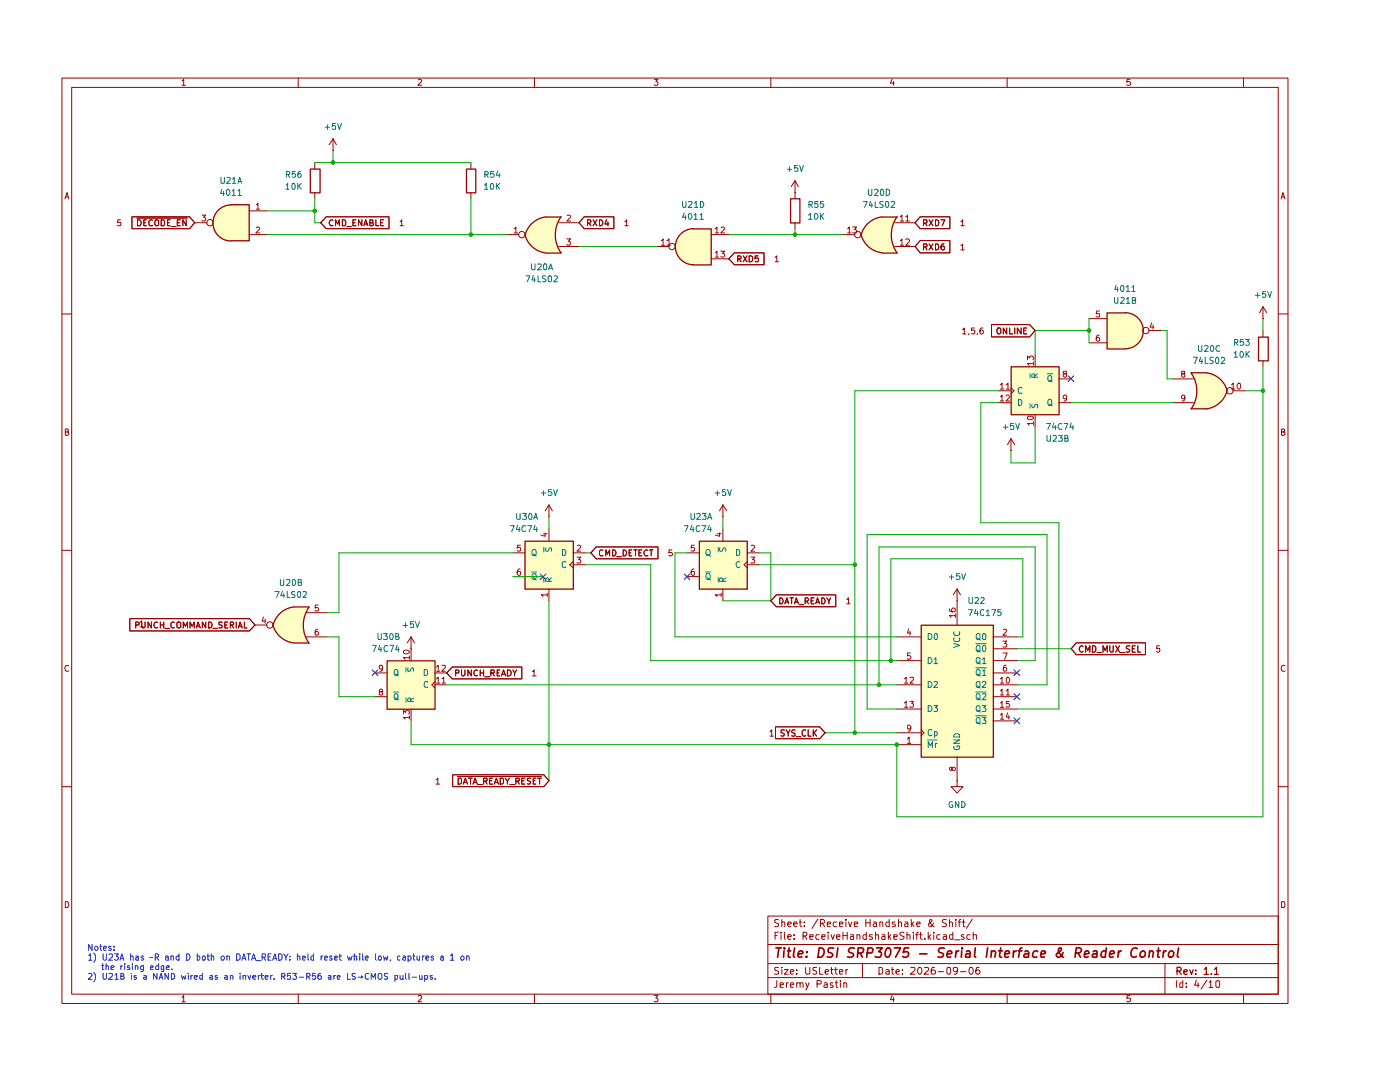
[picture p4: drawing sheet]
<svg xmlns="http://www.w3.org/2000/svg" width="279mm" height="216mm" viewBox="0 0 279 216" stroke-linecap="round" stroke-linejoin="round" font-family="sans-serif">
<g fill="none" stroke="#900" stroke-width=".2">
<path d="M12.4 15.6h244.6v184.6h-244.6zM14.3 17.4h240.8v181h-240.8zM36.3 16.2l.4-.4v1.2M36.3 17h.7M59.5 15.6v1.8M83.5 15.9l.4-.1 .3 .4-.8 .8h.8M106.7 15.6v1.8M130.6 15.8h.7l-.4 .5 .4 .2v.3l-.2 .2-.5-.1M153.8 15.6v1.8M178.1 15.7l-.4 .9h.8M178.3 16.3v.7M201 15.6v1.8"/>
<path d="M225.5 15.8h-.5l-.1 .6 .1-.1h.4l.2 .2v.3l-.1 .2-.6-.1M248.2 15.6v1.8M13 39.7l.4-1.3 .3 1.3M13 39.3h.6M255.7 39.7l.3-1.3 .5 1.3M255.8 39.3h.6M12.4 62.7h1.9M255.1 62.7h1.9M13 86.2l.6-.1v-.4l-.6-.1v1.3l.6-.1 .1-.4-.2-.2M255.8 86.2l.6-.1v-.4l-.6-.1v1.3h.4l.2-.1 .1-.4-.4-.2M12.4 109.8h1.9M255.1 109.8h1.9"/>
<path d="M13.7 132.8h-.2a.67 .67 0 0 0-.5 .5 .67 .67 0 0 0 .2 .6h.5M256.5 132.8h-.3a.67 .67 0 0 0-.5 .5 .67 .67 0 0 0 .2 .6h.6M12.4 157h1.9M255.1 157h1.9M13 179.9h.5l.1 .2 .1 .5-.2 .5h-.5zM255.8 179.9h.4l.2 .2 .1 .5-.3 .5h-.4zM36.3 199l.4-.4v1.3M36.3 199.9h.7M59.5 198.4v1.8M83.5 198.8l.4-.2 .2 .1 .1 .3-.8 .9h.8M106.7 198.4v1.8M130.6 198.6h.7l-.4 .5 .3 .1v.6h-.6"/>
<path d="M153.2 182.8h101.9v15.6h-101.9zM153.2 195.1h101.9M153.2 192.3h101.9M153.2 188.5h101.9M153.8 198.4v1.8M154.7 186.7h.4M155 195.7v1.1l-.1 .2h-.4M155.4 193h-.7l-.1 .3 .1 .3 .7 .3v.4h-.8M155.4 186h-.7v1.4M155.4 183.6h-.7a.57 .57 0 0 0 .1 .5 .57 .57 0 0 0 .6 .2l-.1 .5h-.7M155.7 196.6l.7-.2-.1-.2h-.6v.8h.6M155.9 186v.2"/>
<path d="M155.9 186.5v.9M156 193v.1M156 184.1l.5-.1 .1 .9M156 183.5v1.4M156 193.5v.9M156.5 193.5h.8l-.8 .9h.8M156.5 186v1.2l.2 .2M157 196.1v.9M157.2 186.9h.7l-.1-.4h-.5l-.1 .2 .1 .7h.5M157.2 184.4l.7-.1-.1-.3h-.5l-.1 .1 .1 .7h.5M157.3 196.1l-.3 .2M157.7 196.6l.7-.2-.2-.3-.4 .1-.1 .6 .1 .2h.5"/>
<path d="M157.7 194l.7-.2-.2-.3-.5 .1v.6l.3 .2 .3-.1M158.4 184.4l.7-.1-.1-.3h-.5l-.1 .1 .1 .7h.5M158.5 187.3v.1M158.5 186.5v.2M159 196.3l.1-.1a.36 .36 0 0 1 .6 .1v.7M159 194.3v.1M159 193.5v.1M159 196.1v.9M159.5 184h.5M159.7 196.3v-.1a.36 .36 0 0 1 .6 .1v.7M159.7 183.5v1.2l.3 .2M160.3 186.8l.6-.1v-.6l-.6-.1v1.4"/>
<path d="M160.5 184.7v.2M160.5 184v.1M160.6 186.8l.4 .6M160.8 193v1.1l.2 .3 .5-.1 .1-.2v-1.1M160.8 196.1l.3 .9M161.5 196.1a2.02 2.02 0 0 1-.7 1.4M161.6 186.9h.7l-.1-.4h-.6v.9h.6M163 193h-.7v.6l.6 .2 .1 .3-.3 .3-.5-.1M163.1 196.3h.6l.2-.2-.1-.4h-.7v1.3M163.2 183.4l-1.2 1.8M163.5 186.5h-.6l-.1 .3 .1 .6h.6M163.6 193v1.4h.7"/>
<path d="M163.7 184.2l.7-.1 .2-.4-.3-.2h-.6v1.4M164 186.9h.7l-.1-.4h-.5l-.1 .2 .1 .7h.5M164.1 184.2l.5 .7M164.5 196.2l.4-.1 .2 .2v.7h-.6l-.1-.3 .7-.3M164.7 194l.7-.2-.2-.3-.5 .1v.6l.2 .2 .4-.1M165.1 184.4l.7-.1-.1-.3h-.5l-.1 .1 .1 .7h.5M165.3 186v.2M165.3 186.5v.9M165.8 193.5h.5M165.9 186.5l.3 .9 .3-.9M165.9 193v1.2l.4 .2M166.2 196.2l-.3-.1-.2 .2 .2 .3 .4 .2-.1 .2h-.5"/>
<path d="M166.5 193.5h.6M166.7 196.1h.5M166.8 193v1.2l.3 .2M166.9 195.7v1.1l.1 .2h.2M167 186.9h.6v-.4h-.6v.2v.7h.6M167 184h-.5l-.2 .2v.5l.2 .2 .5-.1M167.6 194l.6-.2-.1-.3h-.5v.8h.5M167.6 184.4l.6-.1-.1-.3h-.5v.8h.5M167.7 195.7h.1M167.7 196.1v.9M168.2 186.7h.9M168.2 186v1.4"/>
<path d="M168.4 196.3l.2-.2 .3 .1 .1 .8M168.4 196.1v.9M168.8 183.5v.1M168.8 184v.9M168.8 193.5v.9M169.1 186v1.4M169.2 193.5l-.4 .2M169.3 184l.4 .9 .3-.9M169.8 186.5h.5v.9M170.3 186.9h-.5l-.1 .2 .1 .3h.5M170.5 184.4l.7-.1-.1-.3h-.6v.8h.6M171 186.6l.5-.1 .1 .9"/>
<path d="M171 186.5v.9M172.1 192.3v2.8M172.8 183.5v1.4M172.8 184.1h.8M172.9 186.5h-.5l-.2 .3v.4l.3 .2h.4M172.9 186v1.4M173.6 183.5v1.4M174.1 186.5h-.5l-.1 .2 .1 .2 .5 .1v.4h-.6M174.3 184h.5l.1 .9M174.7 186.6l.6-.1v.9M174.7 186v1.4M174.9 184.3h-.4l-.3 .3 .3 .3 .4-.1"/>
<path d="M175.4 193h.5l.2 .2v1l-.3 .2h-.4zM175.6 184.1l.5-.1 .1 .9M175.6 184v.9M176 186.5h.5l.1 .9M176.6 186.9h-.5l-.2 .2 .2 .3h.5M176.8 193.5h.4l.3 .1v.8M177.3 186v1.4M177.5 193.8l-.7 .2v.3l.2 .1 .5-.1M177.5 184h-.5l-.2 .2v.5a.45 .45 0 0 0 .7 .1M177.5 186.9l.3 .5M177.5 183.5v1.4M177.8 186.5l-.5 .5"/>
<path d="M177.9 193.5h.5M178.1 198.6l-.4 .9h.8M178.1 193v1.2l.3 .2M178.3 199v.9M178.4 186.9h.7l-.1-.4h-.6v.9h.6M178.6 184h-.5v.1v.2l.5 .2v.3h-.5M178.8 194l.7-.2-.2-.3-.5 .1v.6l.3 .2 .3-.1M179.3 184.1l.5-.1 .1 .9M179.3 183.5v1.4M180.1 194.3v.1M180.1 193.5v.1M180.4 186.1l-.6-.1-.2 .3a.74 .74 0 0 0 .7 .6l.1 .3a.6 .6 0 0 1-.8 .2"/>
<path d="M180.6 184h.5l.1 .9M181 186.6l.5-.1 .1 .9M181 186v1.4M181.2 184.3h-.4l-.3 .3 .3 .3 .4-.1M181.8 193.1l.7-.1 .1 .4-.1 .2-.8 .8h.9M181.9 183.5v1.4M182 184.3l.4 .6M182.3 186v.2M182.3 186.5v.9M182.4 184l-.5 .5M182.7 186.5h.6M183 184.4l.6-.1v-.3h-.6v.1v.7h.6"/>
<path d="M183.3 186l-.3 .2v1.2M183.4 193a.69 .69 0 0 1 .6 .5 .69 .69 0 0 1-.3 .8l-.1 .1a.74 .74 0 0 1-.5-.6 .74 .74 0 0 1 .3-.8zM183.6 186.5h.5M183.7 186v1.2l.4 .2M184.5 193.1l.7-.1 .1 .4-.1 .2-.8 .8h.9M184.6 187.3v.1M185.2 186v1.4M185.3 186.9l.5 .5M185.8 186.5l-.6 .5M186.3 184.1a.58 .58 0 0 1-.3 .7 .58 .58 0 0 1-.7-.1v-.4l.7-.6-.3-.2a.51 .51 0 0 0 0 .7l.7 .7M186.3 186v.2M186.3 186.5v.9"/>
<path d="M186.5 193h-.4a1.05 1.05 0 0 0-.1 1.3h.6l.1-.5-.4-.3h-.2l-.3 .3M187.3 193.9h1M187.6 186.5h-.5l-.2 .3v.4a.45 .45 0 0 0 .7 .2M188.3 186.5h.5l.1 .9M188.9 186.9h-.5l-.2 .2 .2 .3h.5M188.9 183.6l-.6-.1-.3 .2a.74 .74 0 0 0 .8 .6l.1 .4-.3 .2-.6-.1M189.1 193.1h.6v1.2l-.4 .1-.3-.3zM189.5 184.1l.5-.1 .1 .9M189.5 183.5v1.4M190.2 186.5h-.5l-.2 .3v.4l.2 .2h.5M190.2 186v1.4M190.5 187.5h1.1"/>
<path d="M190.8 183.5v.1M190.8 184v.9M191.1 193.6l-.3 .3h-.2l-.4-.3 .2-.6 .6 .1a.97 .97 0 0 1-.3 1.3h-.3M191.3 184h.5M191.7 193.9h1.1M191.8 183.5l-.4 .1v1.3M192 184h.6M192.3 183.5v1.3l.3 .1M192.4 186.5h-.5v.2l.1 .2 .4 .1v.4h-.5M193.5 193a.69 .69 0 0 1 .8 .5 .69 .69 0 0 1-.3 .8l-.3 .1a.97 .97 0 0 1-.2-1.4zM193.6 186.5h-.5l-.1 .3v.4l.2 .2h.4M194.1 183.4l-1.2 1.8"/>
<path d="M194.2 186.6l.6-.1 .1 .9M194.2 186v1.4M195.4 193h-.4a1.05 1.05 0 0 0-.1 1.3h.6l.1-.5-.4-.3h-.2l-.3 .3M201 198.4v1.8M225.5 198.6h-.5l-.1 .6h.6v.6h-.6M232.5 192.3v6.1M234.8 195.7v1.3M236 195.7v1.3h-.5v-.7l.2-.2 .3 .1M236.7 196.9v.1M236.7 196.2v.1M238.8 195.6l-.4 1h.9M239.1 196.1v.9"/>
<path d="M240.9 195.6l-1.2 1.8M241.3 196l.3-.3v1.3M241.3 197h.8M242.7 195.7h.6l.1 .8-.2 .5h-.4l-.1-.2zM248.2 198.4v1.8"/>
</g>
<path d="M234.9 193.8l.8-.1a.45 .45 0 0 0-.2-.7h-.6v1.4M235.2 193.8l.6 .6M236.3 194l.6-.2v-.2l-.1-.1-.5 .2v.6l.2 .1 .4-.1M237.4 193.5l.4 .9 .3-.9M238.6 194.3v.1M238.6 193.6v.1M240.3 193.4l.4-.4v1.4M240.3 194.4h.9M241.8 194.3v.1M242.4 193.4l.4-.4v1.4M242.4 194.4h.7" fill="none" stroke="#900" stroke-width=".25"/>
<g fill="none" stroke="#900" stroke-width=".34">
<path d="M154.9 189.1h1.1M155.4 189.1l-.2 1.9M156.5 189.7l-.1 1.3M156.5 189.1v.2M157.1 189.7h.7M157.5 189.1l-.2 1.8 .4 .1M158.6 189.1l-.3 1.7 .3 .2M159.3 190.4l.9-.2 .1-.1-.3-.4-.6 .2-.1 .9 .2 .2 .5-.1M160.9 190.8v.2M161 189.9v.2M163.5 189.1h.4a.99 .99 0 0 1 .5 1.3 .99 .99 0 0 1-1.2 .6zM166.4 189.2a.79 .79 0 0 0-1.1 .3v.4l.7 .3 .2 .5a.79 .79 0 0 1-1.1 .2"/>
<path d="M167.2 189.1l-.2 1.9M170.5 189.2l-.7-.1-.5 .6 .2 .3 .7 .2 .1 .5-.4 .3-.7-.1M171.2 190.2l.9-.1 .3-.6-.1-.2-.3-.2h-.7l-.2 1.9M171.6 190.2l.5 .8M173.1 190.2l.9-.1 .2-.6v-.2l-.3-.2h-.7l-.2 1.9M174.9 189.1h1.2l-.8 .8 .5 .1 .1 .2-.1 .6-.3 .2h-.6l-.2-.2M177 189.2l.5-.1a1.14 1.14 0 0 1-.5 1.9 1.11 1.11 0 0 1 0-1.8zM178.5 189.1h1.2l-1 1.9M181.4 189.1h-.9l-.2 1 .3-.2 .6 .1 .2 .2-.1 .5a.72 .72 0 0 1-1 .2l-.1-.1M183.6 190.3h1.4M188.5 189.2l-.8-.1-.4 .6 .1 .3 .7 .2 .2 .5a.79 .79 0 0 1-1.1 .2M189.1 190.4l.8-.2 .1-.1-.3-.4-.6 .2-.1 .9 .2 .2 .5-.1"/>
<path d="M190.8 189.7l-.1 1.3M191.3 189.7l-.5 .5M191.9 189.7v1.3M192 189.1v.2M192.9 189.9l.1-.2h.4l.1 .2v1.1M193.6 190.2l-.6 .1-.3 .3v.3l.2 .1 .6-.1M194.6 189.1l-.1 1.7 .2 .2M197.1 189.1l-.3 1.9M197.9 190l.3-.3 .4 .2-.1 1.1M197.9 189.7l-.1 1.3M199.3 189.7h.8M199.7 189.1l-.2 1.7 .1 .1 .3 .1"/>
<path d="M200.5 190.4l.9-.2 .1-.1-.3-.4h-.4l-.1 .2-.2 .9 .2 .2 .5-.1M202.3 189.7l-.1 1.3M202.9 189.7l-.5 .2-.1 .3M203.2 189.7h.8M204 189.1l-.4 .1-.1 .2-.2 1.6M204.6 189.9l.1-.2h.4l.1 .2v1.1M205.3 190.2l-.7 .1-.3 .5 .3 .2 .6-.1M207.1 189.9l-.2-.2h-.4a.99 .99 0 0 0-.3 1.2h.7M207.7 190.4l.9-.2v-.3l-.2-.2h-.4l-.1 .2-.2 .9 .2 .2 .5-.1M212.2 190.1l-.2 .4-.6 .5-.4-.1-.2-.2a1.54 1.54 0 0 1 .9-1l.1-.5-.2-.1-.4 .3a1.89 1.89 0 0 0 1 1.6h.1M214.6 190.2l1-.1 .2-.4-.1-.4-.2-.2h-.7l-.3 1.9M215.1 190.2l.5 .8"/>
<path d="M216.4 190.4l.9-.2-.2-.5h-.4a1.19 1.19 0 0 0-.3 1.2h.8M218.2 189.9l.2-.2h.4l.1 .2v1.1M218.9 190.2l-.8 .2-.1 .2v.3l.2 .1 .7-.1M220.7 189.9l-.1-.2a.67 .67 0 0 0-.8 .5l-.1 .5 .2 .2h.7M220.8 189.1l-.2 1.9M221.5 190.4l.8-.2 .1-.1-.2-.4-.6 .2-.2 .9 .3 .2 .5-.1M223.3 189.7l-.2 1.3M223.8 189.7l-.6 .5M227 189.3l-.1-.1a.81 .81 0 0 0-1.2 .8v.6a.68 .68 0 0 0 1.1 .2M227.7 190l.3-.3h.3l.2 .3 .1 .2-.2 .6-.3 .2-.5-.2-.1-.1zM229.4 190l.3-.3 .4 .2-.1 1.1M229.4 189.7l-.1 1.3"/>
<path d="M230.9 189.7h.7M231.2 189.1l-.1 1.8 .3 .1M232.2 189.7l-.1 1.3M232.7 189.7l-.5 .5M233.4 189.9l.5-.2 .4 .5-.1 .5-.4 .3-.5-.1-.1-.2zM235.2 189.1l-.3 1.7 .3 .2"/>
</g>
<g fill="#fffec5">
<path d="M77.2 131.8h9.6v9.7h-9.6z"/>
<path d="M54.4 124.6l4.8-1.2-.6 4.9a4.9 4.9 0 0 1-4.2-3.7z"/>
<path d="M56 122.2a4.9 4.9 0 0 1 2.7-1.1l.5 4.8-4.7-1.2a4.9 4.9 0 0 1 1.5-2.5z"/>
<path d="M58.7 121.1h2.9a6.5 6.5 0 0 0 0 7.2h-2.9z"/>
<path d="M104.7 46.8l4.8-1.3-.6 4.9a4.9 4.9 0 0 1-4.2-3.6z"/>
<path d="M106.3 44.4a4.9 4.9 0 0 1 2.6-1.2l.6 4.9-4.8-1.2a4.9 4.9 0 0 1 1.6-2.5z"/>
<path d="M109 43.3h2.9a6.5 6.5 0 0 0 0 7.2h-2.9z"/>
<path d="M43.5 41.9a3.6 3.6 0 0 1 2.5-1.1v7.2a3.6 3.6 0 0 1-3.3-2.2 3.6 3.6 0 0 1 .8-3.9z"/>
<path d="M46.1 40.8h3.6v7.2h-3.6z"/>
<path d="M135.8 46.6a3.6 3.6 0 0 1 2.5-1v7.2a3.6 3.6 0 0 1-3.3-2.2 3.6 3.6 0 0 1 .8-4z"/>
<path d="M138.3 45.6h3.6v7.2h-3.6z"/>
<path d="M240.1 76.7l4.7 1.3a4.9 4.9 0 0 1-4.1 3.6z"/>
<path d="M240.7 74.4a4.8 4.8 0 0 1 4.2 3.5l-4.7 1.3z"/>
<path d="M237.7 74.3h3v7.2h-3a6 6 0 0 0 0-7.2z"/>
<path d="M224.6 62.4a3.6 3.6 0 0 1 3.5 3.6 3.6 3.6 0 0 1-3.5 3.6z"/>
<path d="M220.9 62.4h3.6v7.2h-3.6z"/>
<path d="M183.8 124.7h14.4v26.3h-14.4z"/>
<path d="M201.8 73.1h9.5v9.6h-9.5z"/>
<path d="M171.8 46.8l4.7-1.3-.5 4.9a4.9 4.9 0 0 1-4.2-3.6z"/>
<path d="M173.3 44.4a4.9 4.9 0 0 1 2.7-1.2l.5 4.9-4.7-1.2a4.9 4.9 0 0 1 1.5-2.5z"/>
<path d="M176 43.3h3a6.5 6.5 0 0 0 0 7.2h-3z"/>
<path d="M139.5 107.9h9.6v9.6h-9.6z"/>
<path d="M104.7 107.9h9.7v9.6h-9.7z"/>
</g>
<g fill="none" stroke="#900" stroke-width=".2">
<path d="M62.8 32.4v1.3M62.8 38.4v1.2M66.5 30.1h.1M66.5 27.7l.6 1.2M66.5 27.7l-.8 1.2M66.5 27.7v2.4M94 32.4v1.3M94 38.4v1.2M158.7 38.4h.1M158.7 36.1l.6 1.2M158.7 36.1l-.8 1.2M158.7 36.1v3.5"/>
<path d="M26.3 43.3h11.5l1.1 1.1-1.1 1.2h-11.5zM27.3 43.5h10M27.4 43.9a.66 .66 0 0 1 .8 .3 .66 .66 0 0 1-.3 .8h-.5zM28.7 44.4h.3M29.2 43.9h-.5v1.1h.5M30.5 43.9h-.4l-.4 .3v.6l.2 .2h.6M31.2 43.9l.5 .1v.9l-.2 .1h-.4a.86 .86 0 0 1 .1-1.1zM32.2 43.9h.5l.1 .3v.6l-.1 .2h-.5zM33.4 44.4h.4M33.9 43.9h-.5v1.1h.5M34.2 45.2h.9M35.4 44.4h.4"/>
<path d="M36 43.9h-.6v1.1h.6M37.2 43.9v1.1l-.7-1.1v1.1M38.9 44.4h2.4M49.7 46.8h3.6M49.7 42.1h3.6M65.1 43.3h12.5v2.3h-12.5l-1.1-1.2zM66.5 43.9h-.3a.67 .67 0 0 0-.5 .5 .67 .67 0 0 0 .3 .6h.5M67 45v-1.1l.4 .8 .3-.8v1.1M68.3 43.9h.4l.3 .3v.6l-.2 .2h-.5zM69.3 45.2h.9M70.4 44.4h.5M71 43.9h-.6v1.1h.6"/>
<path d="M72.2 43.9v1.1l-.7-1.1v1.1M72.6 45l.4-1.1 .4 1.1M72.7 44.7h.6M73.8 44.4h.6v-.5h-.6v1.1h.6l.1-.3-.3-.3M75 43.9v1.1h.6M75.9 44.4h.5M76.5 43.9h-.6v1.1h.6M101.2 46.8h2.3M111.5 44.4h4.1M111.5 49.2h4.1M116.6 43.3h5.9v2.3h-5.9l-1-1.2zM117.3 44.5l.6-.1v-.5h-.6v1.1"/>
<path d="M117.5 44.5l.4 .5M118.4 43.9l.7 1.1M119.1 43.9l-.7 1.1M119.6 43.9a.66 .66 0 0 1 .7 .4 .66 .66 0 0 1-.2 .7h-.5zM121.1 43.8l-.4 .9h.8M121.3 44.3v.7M131.1 49.2h2.4M141.9 46.8h3.6M141.9 51.6h3.6M146.6 50.5h5.9v2.3h-5.9l-1.1-1.2zM147.2 51.6h.5l.2-.1-.1-.4h-.6v1.1M147.5 51.6l.4 .6"/>
<path d="M148.3 51.1l.8 1.1M149.1 51.1l-.8 1.1M149.5 51.1h.4l.3 .2v.7l-.3 .2h-.4zM151.3 51.1h-.6v.5l.4-.1 .3 .2-.1 .5h-.6M158.7 44.4v1.2M168.2 46.8h2.4M178.6 44.4h4M178.6 49.2h4M183.6 43.3h6v2.3h-6l-1-1.2zM183.6 48h6v2.5h-6l-1-1.3zM184.3 44.5h.5l.2-.1v-.5h-.7v1.1M184.3 49.3l.7-.1v-.4l-.7-.1v1.2"/>
<path d="M184.7 44.5l.3 .5M184.7 49.3l.3 .6M185.4 43.9l.8 1.1M185.4 48.7l.8 1.2M186.2 43.9l-.8 1.1M186.2 48.7l-.8 1.2M186.7 43.9a.66 .66 0 0 1 .6 .4 .66 .66 0 0 1-.2 .7h-.4zM186.7 48.7h.4a.66 .66 0 0 1 .2 .7 .66 .66 0 0 1-.6 .5zM187.8 43.9h.7l-.5 1.1M188.4 48.7l-.4 .1-.2 .8 .2 .3 .5-.1v-.6l-.5-.1-.2 .3M197.9 64.8h7.6l1.1 1.2-1.1 1.2h-7.6zM199.1 65.4h.5l.1 .2v.9l-.5 .1a.86 .86 0 0 1-.1-1.2z"/>
<path d="M199.4 78h2.4M200.9 65.4v1.2l-.7-1.2v1.2M201.5 65.4v1.2h.6M201.8 77.4l.6 .6-.6 .6M202.5 65.4v1.2M203.8 65.4v1.2l-.8-1.2v1.2M204.3 66h.4M204.9 65.4h-.6v1.2h.6M206.6 70.8v2.3M211.3 75.6h2.5M217.3 63.6h3.6M217.3 68.4h3.6"/>
<path d="M229.3 66h2.4M234.1 75.6h4.1M246 78h2.5M252 63.6h.1M252 61.2v2.4M252 66v1.2M252 72v1.1M252 61.2l.8 1.2M252 61.2l-.6 1.2M199.4 80.3h2.4M201.8 89.9h.1M201.8 87.5l.7 1.2"/>
<path d="M201.8 87.5l-.7 1.2M201.8 87.5v2.4M206.6 82.7v2.5M211.3 80.3h2.5M234.1 80.3h4.1M102.4 110.3h2.3M102.4 115.1h2.3M109.6 103.1h.1M109.6 100.8v2.3M109.6 105.5v2.4M109.6 117.5v2.4M109.6 100.8l-.8 1.1"/>
<path d="M109.6 100.8l.6 1.1M114.4 110.3h2.4M114.4 112.7h2.4M114.4 112.1l-.7 .6 .7 .6M119 109.1h12.3v2.4h-12.3l-1.1-1.2zM120.3 109.8a.45 .45 0 0 0-.7 .2v.7l.2 .2 .5-.1M120.9 110.9v-1.2l.3 .9 .5-.9v1.2M122.3 109.7a.66 .66 0 0 1 .6 .5 .66 .66 0 0 1-.2 .7h-.4zM123.1 111.1h.9M124.4 109.7a.66 .66 0 0 1 .6 .5 .66 .66 0 0 1-.2 .7h-.4zM125.6 110.3h.3M126.1 109.7h-.5v1.2h.5"/>
<path d="M126.5 109.7h.7M126.8 109.7v1.2M127.5 110.3h.4M128.1 109.7h-.6v1.2h.6M129.3 109.8a.61 .61 0 0 0-.8 .3 .61 .61 0 0 0 .3 .8l.5-.1M129.6 109.7h.7M130 109.7v1.2M137.1 110.3h2.4M137.1 115.1h2.4M144.3 103.1h.1M144.3 100.8l.7 1.1M144.3 100.8l-.7 1.1"/>
<path d="M144.3 100.8v2.3M144.3 105.5v2.4M144.3 117.5v2.4M149.1 110.3h2.4M149.1 112.7h2.4M149.1 112.1l-.6 .6 .6 .6M154.9 118.7h11.9v2.4h-11.9l-1.1-1.2zM155.6 119.3a.66 .66 0 0 1 .7 .4 .66 .66 0 0 1-.3 .8h-.4zM157.6 119.3h.7M158 119.3v1.2M160.7 120h.4l.3-.5-.3-.2h-.4v1.2M160.9 120l.5 .5"/>
<path d="M161.9 119.9h.4M162.5 119.3h-.6v1.2h.6M164 119.3a.66 .66 0 0 1 .7 .4 .66 .66 0 0 1-.3 .8h-.4zM165 119.3l.4 .7 .4-.7M165.4 120v.5M191 119.9h.1M191 117.5l.7 1.2M191 117.5l-.8 1.2M191 117.5v7.2M25.9 123.4h23.9l1.1 1.3-1.1 1.2h-23.9zM27.1 124.7h.6v-.5l-.6-.1v1.2M28.3 124.1v.9a.35 .35 0 0 0 .3 .3 .35 .35 0 0 0 .4-.3v-.9"/>
<path d="M30.2 124.1v1.2l-.7-1.2v1.2M31.5 124.2l-.3-.1a.6 .6 0 0 0-.5 .6 .6 .6 0 0 0 .5 .6l.3-.1M32 124.1v1.2M32 124.7h.7M32.7 124.1v1.2M32.9 125.4h1M34.8 124.2a.45 .45 0 0 0-.7 .2v.6a.45 .45 0 0 0 .7 .2M35.3 124.3l.3-.2 .5 .2v.8l-.3 .2-.5-.2zM36.6 125.3v-1.2l.4 .9 .4-.9v1.2M37.9 125.3v-1.2l.5 .9 .4-.9v1.2M39.2 125.3l.3-1.2 .5 1.2M39.3 125h.6"/>
<path d="M41.1 124.1v1.2l-.7-1.2v1.2M41.7 124.1a.6 .6 0 0 1 .6 .6 .6 .6 0 0 1-.6 .6zM42.5 125.4h.9M44.4 124.2h-.7v.3l.7 .5-.3 .3-.4-.1M44.9 124.7h.4M45.5 124.1h-.6v1.2h.6M46 124.7h.5l.1-.2v-.3l-.6-.1v1.2M46.2 124.7l.4 .6M47.2 124.1v1.2M47.6 125.3l.3-1.2 .4 1.2M47.7 125h.6M48.8 124.1v1.2h.5"/>
<path d="M50.9 124.7h2.4M61.1 122.3h4.2M61.1 127.1h4.2M74.8 134.3h2.4M74.8 139h2.4M82 129.5h.1M82 127.1v4.7M82 127.1l.7 1.2M82 127.1l-.7 1.2M86.8 134.3h2.4M86.8 136.6h2.4M86.8 136.1l-.6 .5 .6 .6"/>
<path d="M90.3 133.1h13.8v2.4h-13.8l-1.1-1.2zM90.9 134.3h.6v-.5l-.6-.1v1.2M92.1 133.7v.9a.35 .35 0 0 0 .4 .3 .35 .35 0 0 0 .3-.3v-.9M94.1 133.7v1.2l-.7-1.2v1.2M95.3 133.8l-.2-.1a.6 .6 0 0 0-.5 .6 .6 .6 0 0 0 .5 .6l.2-.1M95.8 134.3h.7M95.8 133.7v1.2M96.5 133.7v1.2M96.8 135h.9M98 134.3h.5l.1-.5-.6-.1v1.2M98.3 134.3l.3 .6M99.2 134.3h.4"/>
<path d="M99.7 133.7h-.5v1.2h.5M100.1 134.9l.4-1.2 .4 1.2M100.2 134.5h.6M101.3 133.7a.61 .61 0 0 1 .7 .6 .61 .61 0 0 1-.7 .6zM102.4 133.7l.3 .6 .4-.6M102.7 134.3v.6M156.6 120.5l.5-1.2 .3 1.2M156.7 120.1h.6M158.6 120.5l.3-1.2 .4 1.2M158.7 120.1h.6M159.5 120.6h.9M162.8 120.5l.3-1.2 .5 1.2"/>
<path d="M162.9 120.1h.6M179 136.6h4.8M179 127.1h4.8M179 131.8h4.8M198.2 134.3h4.7M198.2 136.6h4.7M198.2 139h4.7M198.2 127.1h4.7M198.2 129.5h4.7M198.2 131.8h4.7M214.8 128.3h13.8v2.3h-13.8l-1-1.1zM216.2 129l-.3-.1a.65 .65 0 0 0-.5 .6 .65 .65 0 0 0 .5 .6l.3-.1"/>
<path d="M216.7 130.1v-1.2l.4 .9 .4-.9v1.2M218 128.9h.4l.3 .3v.6l-.3 .3h-.4zM218.9 130.2h1M220.1 130.1v-1.2l.5 .9 .4-.9v1.2M221.5 128.9v1l.2 .2 .5-.1v-1.1M222.7 128.9l.7 1.2M223.4 128.9l-.7 1.2M223.6 130.2h.9M225.5 128.9h-.5l-.2 .1v.4l.7 .4-.3 .3-.4-.1M226 129.5h.4M226.6 128.9h-.6v1.2h.6M227.1 128.9v1.2h.5"/>
<path d="M82 141.5v2.3M90.3 154.6h18.2l1.1 1.2-1.1 1.2h-18.2zM91.3 154.9h16.7M91.4 155.3h.5l.2 .2v.6l-.3 .4h-.4zM92.5 156.5l.4-1.2 .4 1.2M92.6 156.1h.5M93.5 155.3h.7M93.9 155.3v1.2M94.4 156.5l.4-1.2 .4 1.2M94.6 156.1h.5M95.3 156.5h1M96.5 155.9l.7-.1v-.4l-.7-.1v1.2"/>
<path d="M96.9 155.9l.3 .6M97.7 155.8h.4M98.3 155.3h-.6v1.2h.6M98.6 156.5l.5-1.2 .4 1.2M98.7 156.1h.6M99.8 155.3h.5l.2 .2v.6l-.3 .4h-.4zM100.8 155.3l.5 .6 .4-.6M101.3 155.9v.6M101.8 156.5h.9M103 155.9l.6-.1v-.4l-.6-.1v1.2M103.3 155.9l.3 .6M104.1 155.8h.5"/>
<path d="M104.7 155.3h-.6v1.2h.6M105.9 155.3l-.7 .1v.3l.7 .4-.2 .4-.5-.1M106.4 155.8h.4M106.9 155.3h-.5v1.2h.5M107.3 155.3h.7M107.7 155.3v1.2M154.8 145h8.8l1.1 1.2-1.1 1.2h-8.8zM156.5 145.7l-.5-.1-.1 .2v.3l.6 .5-.2 .3-.4-.1M156.9 145.6l.4 .7 .3-.7M157.3 146.3v.6M158.7 145.7l-.5-.1-.2 .3 .2 .3 .5 .2v.3l-.2 .2-.5-.1M158.9 147h.9"/>
<path d="M160.8 145.8l-.4-.2-.3 .4 .1 .7 .2 .2 .4-.2M161.3 145.6v1.3h.6M162.3 145.6v1.3M162.5 146.2l.5 .7M163 145.6l-.7 .8M179 141.5h4.8M179 146.2h4.8M179 148.6h4.8M183.8 145.6l.6 .6-.6 .6M191 155.8v1.2h-1.2l1.2 1.2 1.2-1.2h-1.2M191 155.8h.1M191 151v4.8"/>
<path d="M198.2 141.5h4.7M198.2 143.8h4.7"/>
<circle cx="41.9" cy="44.4" r=".64"/>
<circle cx="104.1" cy="46.8" r=".64"/>
<circle cx="134.1" cy="49.2" r=".64"/>
<circle cx="171.2" cy="46.8" r=".64"/>
<circle cx="228.7" cy="66" r=".64"/>
<circle cx="245.4" cy="78" r=".64"/>
<circle cx="53.8" cy="124.7" r=".64"/>
</g>
<g fill="none" stroke="#900" stroke-width=".25">
<path d="M61.9 33.7h2v4.8h-2zM93.1 33.7h1.9v4.8h-1.9zM157.8 39.7h1.8v4.8h-1.8zM46.1 40.9a3.6 3.6 0 0 0-3.6 3.6 3.6 3.6 0 0 0 3.6 3.6M46.1 40.8h3.6v7.2h-3.6M104.8 46.9a4.9 4.9 0 0 0 4.1 3.6M109 43.3a4.9 4.9 0 0 0-4.2 3.6M109 43.3h3M112 43.2a6.2 6.2 0 0 0 0 7.3h-3M138.3 45.7h3.6v7.2h-3.6M138.4 45.6a3.6 3.6 0 0 0-3.6 3.6 3.6 3.6 0 0 0 3.6 3.6M171.9 46.9a4.9 4.9 0 0 0 4.1 3.5"/>
<path d="M176 43.3a4.9 4.9 0 0 0-4.2 3.6M176.1 43.3h2.9M179 43.2a6.2 6.2 0 0 0 0 7.3h-2.9M201.8 73.2h9.6v9.6h-9.6zM224.6 62.4h-3.7v7.2h3.7M224.6 62.4a3.6 3.6 0 0 1 3.6 3.6 3.6 3.6 0 0 1-3.6 3.6M237.7 74.4h3M237.7 74.4a6.2 6.2 0 0 1 0 7.2h3M240.8 74.4a4.8 4.8 0 0 1 4.1 3.6M244.9 78a4.9 4.9 0 0 1-4.2 3.6M251.2 67.3h1.9v4.7h-1.9zM104.8 108h9.6v9.6h-9.6z"/>
<path d="M139.6 108h9.5v9.6h-9.5zM54.5 124.7a4.9 4.9 0 0 0 4.2 3.6M58.7 121.1a4.9 4.9 0 0 0-4.2 3.6M58.7 121.1h3M58.7 128.3h3M61.7 121.1a6.2 6.2 0 0 0 0 7.3M77.3 131.9h9.5v9.6h-9.5zM183.9 124.8h14.3v26.3h-14.3z"/>
</g>
<g fill="none" stroke="#be0000" stroke-width=".2">
<path d="M40.3 42.9h.8l-.5 .4 .5 .3-.1 .4h-.7M51.1 40.9l.4-.3v1.1M51.1 45.5l.5-.2 .2 .3-.7 .9h.7M51.1 41.7h.7M102.6 45.6l.4-.3v1.2M102.6 46.5h.7M113.1 47.7h.8l-.4 .5 .3 .1 .1 .4-.3 .2h-.3l-.2-.1M113.2 43l.4-.1 .3 .4-.8 .8h.8M132 48l.3-.3v1.2M132 48.9h.7M133.1 48h.2l.2-.3v1.2M133.1 48.9h.8"/>
<path d="M142.7 45.6h.2l.2-.3v1.2M142.7 50.5l.4-.4v1.2M142.7 46.5h.7M142.7 51.3h.7M143.8 50.1h.8l-.4 .4 .3 .1v.6h-.7M143.9 45.5l.5-.2 .2 .3-.8 .9h.8M169.2 45.6l.3-.3v1.2M169.2 46.5h.6M170.2 45.3h.7l-.4 .5h.4v.2v.5l-.7-.1M179.7 43.3l.3-.4v1.2M179.7 48l.3-.3v1.2M179.7 48.9h.6"/>
<path d="M179.7 44.1h.6M180.8 43.3l.3-.4v1.2M180.8 47.8l.1-.1h.4l.2 .2-.1 .4-.6 .6h.7M180.8 44.1h.7M199.6 79.2h.2l.2-.4v1.2M199.6 76.8l.4-.3v1.1M199.6 77.6h.7M200.8 79l.4-.2 .3 .4-.8 .8h.8M200.8 76.8l.4-.3v1.1M200.8 77.6h.7M205.1 71.8v-.8l.4 .5 .1-.4h.6v.7M206.2 72.6h-1.1l.3 .3"/>
<path d="M206.2 72.2v.7M212.4 74.6l-.2-.4 .1-.1h.5v.3l-.6 .4v.2l.2 .3 .4-.2v-.4l-.1-.1M212.8 79.3v.2l-.4 .1-.1-.1-.1-.4 .2-.3 .4 .2v.8l-.1 .2h-.4M219.4 66.9l-.5 .1-.1 .8 .2 .3 .5-.1v-.5l-.2-.2h-.3l-.2 .3M219.5 62.1h-.6l-.1 .6 .6-.1 .1 .6h-.7M229.9 64.4l-.4 .9h.8M230.1 64.9v.8M236 74.6l-.2-.3 .1-.2h.5v.4l-.5 .1-.1 .2v.2l.2 .3 .4-.1 .1-.2-.1-.4h-.2M236.5 79.3a.35 .35 0 0 1-.4 .3 .35 .35 0 0 1-.3-.3l.1-.4h.5v.9l-.2 .2h-.3M245.8 76.8l.3-.3v1.1M245.8 77.6h.7M247.1 76.5h.2l.3 .2v.7l-.4 .2a.7 .7 0 0 1-.1-1.1z"/>
<path d="M199.6 80h.7M205.1 83.2l.1-.1h.8a.35 .35 0 0 1 .2 .4 .35 .35 0 0 1-.4 .2l-.7-.1zM206.2 84.5h-1.1l.3 .3M206.2 84.2v.6M103.8 113.5l-.4 .2-.2 .9 .3 .2 .4-.2-.1-.6h-.4l-.2 .3M103.9 108.8h-.6l-.1 .6 .2-.2h.3l.2 .2v.5h-.7M108.5 106.5h.7M108.8 106.3v.7l-.9-.2M109.2 118.7h-1.2l.4 .3M109.2 118.4v.6M115.1 111.2h.8l-.4 .5 .4 .1v.4l-.2 .1h-.6M115.2 108.9l.5-.1 .2 .3-.8 .9h.8"/>
<path d="M138.5 113.5l-.4 .2-.2 .9 .3 .2 .4-.2-.1-.6h-.4l-.2 .3M138.6 108.8h-.6l-.1 .6 .2-.2h.3l.2 .2v.5h-.7M143.2 106.5h.7M143.6 106.3v.7l-.9-.2M143.9 118.7h-1.2l.4 .2v.1M143.9 118.4v.6M149.9 111.2h.7l-.4 .5h.3l.1 .1-.1 .5h-.6M149.9 108.9l.5-.1 .2 .3-.7 .9h.7M52.6 123.1l-.3 .8h.8M52.9 123.5v.9M63.4 125.6l-.5 .2v.9h.6l.1-.5-.3-.2h-.2l-.2 .2M63.5 120.7h-.6v.6l.5-.1 .2 .2v.3l-.2 .2-.5-.1"/>
<path d="M75.9 138h-.1a.31 .31 0 0 1 .1-.4 .31 .31 0 0 1 .4 .1v.3h-.4l-.2 .3 .1 .4h.5l.1-.2v-.2l-.3-.3M76.4 133.3l-.3 .2-.3-.1v-.6h.5l.1 .1-.2 1h-.4M80.5 129.9a.75 .75 0 0 1 1.2 .2 .68 .68 0 0 1-1.2 0zM81.7 131.2h-1.2l.4 .4M81.7 130.9v.7M87.1 133.1l.4-.3v1.1M87.1 135.5l.4-.4v1.2M87.1 133.9h.7M87.1 136.3h.7M88.2 132.8h.6l.1 .3-.8 .8h.8M88.2 135.5l.4-.4v1.2M88.2 136.3h.7"/>
<path d="M180.5 135.5l.3-.4v1.2M180.5 136.3h.7M181.4 125.5l-.3 .8h.7M181.6 135.2h.7v.4l-.7 .7h.7M181.6 140h.7l-.4 .4 .4 .1v.5l-.2 .1h-.3l-.2-.1M181.6 126v.7M181.7 130.3h-.6v.6h.6l.1 .4-.3 .3-.4-.2M189.5 121.5v.2a.73 .73 0 0 0 1.2 .1l-.1-.4-.4-.1-.3 .3v.2l.3 .3M190.7 122.8h-1.2l.3 .4M190.7 122.5v.7M199.6 135.5l.4-.4v1.2M199.6 137.8h.2l.2-.3v1.2"/>
<path d="M199.6 136.3h.7M199.6 138.7h.7M200.1 127.9h.8l-.4 .5h.3v.7l-.7-.1M200.1 130.3h.9l-.5 1.3M200.2 125.6h.5l.2 .3-.8 .8h.8M200.8 132.8h-.4l-.2 .9a.35 .35 0 0 0 .4 .2 .35 .35 0 0 0 .3-.2v-.3a.35 .35 0 0 0-.3-.2 .35 .35 0 0 0-.4 .2M200.8 137.8l.4-.3v1.2M200.8 138.7h.7M200.9 135.2l.3-.1a.77 .77 0 0 1 .1 1.2h-.3l-.2-.2zM201.4 140h-.6v.5h.6l.1 .4-.3 .2-.4-.1M80.5 142.5v-.8l.4 .5 .1-.4h.6l.1 .5-.2 .2M81.7 143.2h-1.2l.4 .3"/>
<path d="M81.7 142.8v.7M180.5 140.3l.3-.3v1.1M180.5 141.1h.7M181.1 147.5l.3-.4v1.2M181.1 148.3h.7M181.8 145.2l-.3 .3-.4-.1v-.5l.4-.2a.81 .81 0 0 1 0 1.2h-.3M190 153.3a.35 .35 0 0 1 .5-.2 .35 .35 0 0 1 0 .6 .35 .35 0 0 1-.5-.2l-.1-.3-.2-.1a.35 .35 0 0 0-.2 .3 .35 .35 0 0 0 .2 .4l.3-.3M199.6 140.3l.4-.3v1.1M199.6 142.7l.4-.4v1.2M199.6 141.1h.7M199.6 143.5h.7M201.1 142.2l-.3 .9h.7"/>
<path d="M201.3 142.7v.8"/>
</g>
<g fill="none" stroke="#007270" stroke-width=".2">
<path d="M203.3 79.7a.64 .64 0 0 1 .7 .6 .64 .64 0 0 1-.7 .6zM204 77.5l-.3-.2a.67 .67 0 0 0-.5 .5 .67 .67 0 0 0 .3 .7l.5-.1M205.6 74.5v.9M206.5 75.3v-.6h-.5l-.1 .6h1.2M207.1 74.6l-.6 .4M209 74.6h1.1M209.2 79.8l.2-.1 .5 .1v1l-.5 .1a.9 .9 0 0 1-.2-1.1zM209.2 75.1l.2-.2 .5 .2v.8l-.5 .2a.82 .82 0 0 1-.2-1zM209.4 75.9l.6 .3M205.6 80.5v.9M206 80.7l-.1 .4 .3 .3 .3-.3 .2-.4h.3v.7M209.4 80.6l.6 .4"/>
<path d="M106.1 114.1h1M106.3 109.8l.2-.2 .3 .1a.87 .87 0 0 1 0 1.1h-.5l-.1-.3zM106.3 114.5h.5a.77 .77 0 0 1-.1 1.2l-.4-.1a.87 .87 0 0 1 0-1.1zM106.4 110.6l.6 .4M106.4 115.3l.6 .4M108.5 109.2v.9M108.5 115.2v1M109 109.3l-.1 .5 .1 .2h.4l.3-.7 .4 .2v.5M109.6 116l-.1-.6h-.5l-.1 .6h1.2M110.1 115.3l-.5 .4M112.3 109.6a.66 .66 0 0 1 .6 .5 .66 .66 0 0 1-.2 .7h-.4zM112.9 112.2l-.2-.2a.65 .65 0 0 0-.5 .6 .65 .65 0 0 0 .5 .7l.2-.2"/>
<path d="M140.8 114.1h1M141 109.8l.2-.2 .4 .1a.87 .87 0 0 1 0 1.1h-.5l-.2-.3zM141.1 114.5h.5a.77 .77 0 0 1-.2 1.2l-.3-.1a.87 .87 0 0 1 0-1.1zM141.1 110.6l.7 .4M141.1 115.3l.7 .4M143.3 109.2v.9M143.3 115.2v1M143.7 109.3l-.1 .5 .2 .2h.3l.4-.7 .4 .3-.1 .4M144.3 116l-.1-.6h-.5l-.1 .6h1.3M144.9 115.3l-.6 .4M147 109.6a.66 .66 0 0 1 .6 .5 .66 .66 0 0 1-.2 .7h-.4zM147.7 112.2l-.3-.2a.65 .65 0 0 0-.5 .6 .65 .65 0 0 0 .5 .7l.3-.2"/>
<path d="M78.6 138.1h1M78.7 133.8l.2-.2 .5 .2v.8l-.5 .2a.82 .82 0 0 1-.2-1zM78.8 138.4h.4l.2 .2v.8l-.5 .2a.86 .86 0 0 1-.1-1.2zM78.9 134.5l.6 .4M78.9 139.3l.6 .4M81 133.2v.9M81 139.2v.9M81.4 133.3v.6h.4l.4-.6 .3 .2v.4M82 140v-.6h-.6v.6h1.1M82.5 139.3l-.5 .4M84.7 133.6h.3l.3 .3v.6l-.3 .3h-.3zM85.3 136.1l-.3-.1-.3 .3v.6l.1 .3 .5-.1"/>
<path d="M185.2 126.4a.66 .66 0 0 1 .8 .4 .66 .66 0 0 1-.2 .8h-.6zM185.2 131.2h.6a.66 .66 0 0 1 .2 .8 .66 .66 0 0 1-.8 .4zM185.2 136a.66 .66 0 0 1 .8 .4 .66 .66 0 0 1-.2 .8h-.6zM186.4 131.6l.4-.4v1.2M186.4 136.1l.5-.1 .2 .3-.8 .9h.8M186.4 132.4h.7M186.5 126.5l.4-.1a.91 .91 0 0 1 0 1.2l-.4-.1zM190.3 128.4l1.2 .4-1.2 .4M190.4 127.3a.45 .45 0 0 0 .2 .7h.7l.2-.2-.1-.5M190.4 126.1l-.1 .2a.67 .67 0 0 0 .5 .5 .67 .67 0 0 0 .7-.2l-.1-.5M194.7 138.1h2.1M194.7 128.4h2.1"/>
<path d="M194.7 133.3h2.1M194.9 126.6l.2-.2 .5 .2v.8l-.2 .2h-.3a.74 .74 0 0 1-.2-1zM194.9 128.9l.2-.1 .5 .1v1l-.5 .1a.9 .9 0 0 1-.2-1.1zM194.9 133.8l.2-.2 .5 .2v.8l-.5 .2a.82 .82 0 0 1-.2-1zM194.9 136.1l.2-.1 .5 .1v.9l-.2 .2h-.3a.74 .74 0 0 1-.2-1.1zM195 131.2h.4l.2 .2v.8l-.5 .2a.86 .86 0 0 1-.1-1.2zM195 138.4h.4l.2 .2v.8l-.5 .2a.86 .86 0 0 1-.1-1.2zM195.1 127.3l.6 .5M195.1 129.7l.6 .4M195.1 132.1l.6 .4M195.1 134.5l.6 .4M195.1 136.9l.6 .4"/>
<path d="M195.1 139.3l.6 .4M196.1 131.6l.3-.4v1.2M196.1 133.9l.3-.3v1.2M196.1 136.1l.4-.1 .3 .3-.8 .9h.8M196.1 138.5l.6-.1 .1 .4-.8 .8h.8M196.1 132.4h.7M196.1 134.8h.7M196.2 126.5h.5l.1 .7-.2 .4h-.3l-.2-.2zM196.3 128.8a.68 .68 0 0 1 .5 .6 .68 .68 0 0 1-.5 .6l-.2-.2v-.8zM185.1 147.7h1.9M185.2 140.8a.61 .61 0 0 1 .8 .6 .61 .61 0 0 1-.8 .6zM185.2 149.2v-1.2l.5 .8 .4-.8v1.2"/>
<path d="M186 145.7l-.4-.2-.4 .4 .1 .7 .3 .2 .4-.2M186.3 140.8h.8l-.4 .4 .3 .1 .1 .2-.1 .4h-.7M186.5 146h.4l.1 .1v.5l-.1 .2-.4-.1M186.5 146v1.1M186.7 148.3v.9M187 148.3h-.1l-.2 .3M190.3 147.7h1.2l-1.2 .6h1.2M190.4 148.9l-.1 .1a.66 .66 0 0 0 .5 .6 .66 .66 0 0 0 .7-.3l-.1-.5h-.4v.3M190.4 146.6a.72 .72 0 0 1 1.1 0v.5h-1.2zM194.7 142.8h2.1M194.9 141l.2-.2 .5 .2v.8l-.5 .2a.82 .82 0 0 1-.2-1zM194.9 143.3l.2-.1 .5 .1v.9l-.2 .2h-.3a.74 .74 0 0 1-.2-1.1z"/>
<path d="M195.1 141.7l.6 .4M195.1 144.1l.6 .4M196 140.8h.8l-.5 .4 .4 .1 .1 .2-.1 .4h-.7M196 143.2h.8l-.5 .5h.4l.1 .1-.1 .6-.7-.1"/>
</g>
<g fill="none" stroke="#00a300" stroke-width=".2">
<path d="M62.8 32.4h31.2M62.8 39.6v4.8h1.2M66.5 30.1v2.3M94 39.6v7.2M53.3 46.8h47.9M53.3 42.1h9.5M115.6 49.2h15.5M145.5 46.8h22.7M158.7 45.6v1.2M199.4 78h-28.8v68.2M217.3 66h-10.7v4.8M217.3 63.6v4.8"/>
<path d="M231.7 66h1.2v9.6h1.2M248.5 78h3.5M252 73.1v89.9h-73v-14.4h-97v-4.8M252 63.6v2.4M199.4 80.3h-3.7v24h15.6v37.2h-8.4M206.6 85.2v7.2h-4.8v-2.5M213.8 80.3h20.3M102.4 110.3h-34.8v12h-2.3M102.4 115.1h6M109.6 103.1v2.4M109.6 119.9v35.9M116.8 110.3h1.1"/>
<path d="M116.8 112.7h13.1v19.1h49.1M137.1 110.3h-2.4v16.8h44.3M144.3 103.1v2.4M151.5 110.3h2.3v9.6h-9.5M151.5 112.7h19.1M65.3 127.1h2.3v11.9h7.2M89.2 136.6h89.8M202.9 127.1h1.2v-15.6h-26.3v20.3M202.9 136.6h6.1v-29.9h-35.9v34.8h5.9M202.9 129.5h10.9M202.9 131.8h3.7v-22.7h-31.2v27.5M164.7 146.2h14.3"/>
</g>
<g fill="none" stroke="#0b15ce" stroke-width=".2">
<path d="M17.7 190.7l.3-.4v1.3M17.7 194.3l.4-.1 .3 .4-.8 .8h.8M17.7 191.6h.7M18.4 188.5v1.2l-.7-1.2v1.2M18.7 190.2l.3 .5v.8l-.3 .5M18.7 194.1l.3 .3a1.35 1.35 0 0 1-.3 1.5M19.1 188.8l.5 .3v.3l-.3 .3-.4-.3v-.3zM19.9 188.8h.4M20.1 188.5v1l.2 .2M20.3 192.7h.4M20.5 192.3v1.2h.2M20.6 190.3v1l.2 .3 .4-.1v-.2v-1"/>
<path d="M20.6 194.2v1a.35 .35 0 0 0 .3 .2 .35 .35 0 0 0 .3-.2v-1M20.7 189.2l.5-.1-.1-.3-.4 .2v.5l.1 .2 .4-.1M21.2 192.8l.3-.1 .2 .2v.6M21.2 192.3v1.2M21.8 190.5l.1-.2 .4 .1 .1 .5-.7 .7h.7M21.8 194.3h.6v.4l-.7 .7h.7M22.2 188.9l-.4-.1-.1 .2 .1 .2 .4 .1v.3h-.5M22.2 193.1l.6-.1-.2-.3-.4 .1v.7h.5M22.8 189.5v.2M22.8 188.9v.1M22.9 190.3h.7l-.4 .5 .3 .1 .1 .4-.2 .3h-.4l-.1-.2M22.9 194.6l.4-.4v1.2"/>
<path d="M22.9 195.4h.7M24 191.6l.3-1.3 .4 1.3M24 191.3h.6M24.1 194.8l.5-.1v-.4l-.5-.1v1.2h.5l.1-.1 .1-.3-.3-.2M24.1 192.7v.8M24.5 192.7l-.4 .3M24.9 192.3v.1M24.9 192.7v.8M25.9 192.8l-.3-.1-.2 .2 .2 .2h.3v.4h-.5M26.1 190.9l.1-.1 .4 .1v.7M26.1 190.3v1.3M26.2 194.2v.1"/>
<path d="M26.2 194.6v.8M26.4 192.3v.1M26.4 192.7v.8M27 192.8l.3-.1 .2 .2v.6M27 192.7v.8M27.1 190.8h.5v.8M27.2 194.6h-.4v.4h.3l.2 .2-.2 .2-.3-.1M27.6 191.1l-.5 .1v.3h.5M28.6 190.8h-.4v.3l.3 .1 .2 .2-.2 .2-.3-.1M28.6 192.7v.9l-.2 .3-.3-.1M28.6 192.8l-.3-.1-.3 .3v.3l.2 .2h.4M28.7 194.6h.4l.1 .8"/>
<path d="M29.2 194.9l-.5 .1-.1 .2 .2 .2 .4-.1M30.1 193.1l.5-.1v-.2h-.5v.7h.5M30.5 191l-.6 .1M31 191l.6-.1 .1-.3-.3-.3h-.4v1.3M31.2 191l.5 .6M31.3 194.2v1.2l-.7-1.2v1.2M31.7 192.3v1.2h-.5l-.1-.5a.36 .36 0 0 1 .6-.2M31.7 195.4l.5-1.2 .3 1.2M31.8 195.1h.6M32.7 192.7v1.1h-.5M32.7 192.8h-.5v.6l.5 .1M33 190.8h.4l.2 .1v.7"/>
<path d="M33.2 193.1l.6-.1v-.2l-.4-.1-.2 .2 .1 .6h.5M33.6 191.1l-.6 .1v.3h.6M33.6 194.2v1.2l-.7-1.2v1.2M34.1 190.9l.2-.1h.3v.8M34.1 190.8v.8M34.2 194.2l.6 .2 .1 .3-.1 .5-.3 .2h-.3zM34.3 193.4v.1M35.7 190.8h-.3l-.3 .2v.3l.3 .3 .3-.1M35.7 190.3v1.3M36.2 194.6l.2 .8 .3-.6 .2 .6 .2-.8M37.3 190.3a.64 .64 0 0 1 .6 .7 .64 .64 0 0 1-.6 .6zM37.6 194.2v.1"/>
<path d="M37.6 194.6v.8M38.1 194.6v.8M38.4 194.6l-.3 .2M38.8 195l.6-.1v-.3h-.5l-.1 .2 .1 .5h.5M39.4 190.8h.3l.2 .1v.5l-.2 .2-.3-.1M39.4 190.3v1.3M40.4 190.9l.2-.1h.3v.7l-.3 .1-.2-.2zM40.4 194.6l-.5 .1v.6h.5M40.4 194.2v1.2M41.3 190.8h.5M41.5 190.3v1.1l.3 .2M41.9 194.6h.4l.1 .8"/>
<path d="M42.2 190.9l.1-.1h.4v.8M42.2 190.3v1.3M42.4 194.9l-.5 .1-.1 .2 .2 .2 .4-.1M43.3 194.6h-.3l-.1 .2 .5 .4-.1 .2-.4-.1M44.2 190.8h.3l.3 .2v.3l-.3 .3-.3-.1-.1-.2zM44.9 194.6h.4l.1 .8M45.3 190.9l.2-.1 .3 .1v.7M45.3 190.8v.8M45.4 194.9l-.5 .1-.1 .2 .2 .2 .4-.1M46 194.7l.4-.1 .1 .8M46 194.6v.8M47.2 190.3h.4l.3 .4v.6l-.3 .3h-.4z"/>
<path d="M47.9 194.2v.1M47.9 194.6v.8M48.3 191.6l.4-1.3 .4 1.3M48.4 191.3h.5M48.5 194.7l.4-.1 .1 .8M48.5 194.6v.8M49.3 190.3h.7M49.4 194.6l.4 .8 .2-.8M49.6 190.3v1.3M50.2 191.6l.4-1.3 .5 1.3M50.4 191.3h.5M50.5 195l.6-.1-.1-.3h-.5v.2v.4l.1 .2 .4-.1"/>
<path d="M51.1 191.7h1M51.6 194.6v.8M51.9 194.6h-.3v.2M52.1 194.6h.5M52.2 194.2v1l.4 .2M52.3 191l.7-.1v-.4l-.2-.2h-.5v1.3M52.6 191l.4 .6M52.9 195l.6-.1-.1-.3h-.4l-.1 .2v.4l.2 .2 .3-.1M53.5 190.9h.4M54 194.6v.8M54.1 190.3h-.6v1.3h.6M54.4 194.6h-.3l-.1 .2"/>
<path d="M54.4 191.6l.5-1.3 .3 1.3M54.5 191.3h.6M54.7 195.3v.1M55.6 190.3h.4l.3 .4v.6l-.3 .3h-.4zM56.2 194.8h.6v-.5l-.6-.1v1.2M56.5 194.8l.4 .6M56.6 190.3l.5 .7 .4-.7M57.1 191v.6M57.8 191.4v.2M57.8 190.8v.1M58 194.2h-.6l-.1 .6 .2-.2h.3l.2 .2v.5h-.7M58.4 194.2h.8l-.4 .4 .3 .1v.6h-.7"/>
<path d="M59.3 190.9l.2-.1 .4 .1v.7M59.3 190.3v1.3M59.7 195h.9M60.4 191.2l.6-.1-.2-.3-.4 .1v.5l.1 .2 .4-.1M61.2 194.8h.5l.2-.2-.1-.3-.6-.1v1.2M61.5 190.3v1.1l.1 .2M61.5 194.8l.4 .6M62.6 190.8h-.4l-.1 .1v.5l.1 .2 .4-.1M62.6 190.3v1.3M62.9 194.2h-.5l-.1 .6 .2-.2 .4 .1v.6h-.6M64 194.2l-.4 .1-.2 .9 .3 .2 .4-.1 .1-.4-.3-.3h-.2l-.3 .3M64.1 190.8v.8"/>
<path d="M64.4 190.8l-.3 .2M64.8 191.2l.6-.1-.2-.3-.4 .1v.5l.1 .2 .4-.1M65.5 194.6h.5v.8M66 194.9l-.5 .1v.3h.5M66.2 190.8h-.2l-.2 .2 .5 .4-.2 .2-.3-.1M66.6 194.6v.8M66.8 191.2l.5-.1v-.3h-.5v.7h.5M67 194.6l-.4 .2M67.3 195l.6-.1-.1-.3h-.4l-.1 .2v.4l.2 .2 .3-.1M67.6 190.8h.6M67.8 190.3v1.1l.4 .2M69.3 190.8l.3 .8 .2-.6 .2 .6 .3-.8"/>
<path d="M69.3 194.2v1.2h.6M70.7 190.9l.2-.1 .3 .1v.7M70.7 190.3v1.3M70.9 194.3h-.6v.3l.6 .5-.2 .3-.4-.1M71.5 195h.9M71.8 190.3v.2M71.8 190.8v.8M72.1 194.7l.3 .3-.3 .2M72.4 190.3v1.2l.2 .1M72.9 191.2l.6-.1-.2-.3-.4 .1v.5l.2 .2 .3-.1M73.6 194.3a.45 .45 0 0 0-.7 .2v.7a.45 .45 0 0 0 .7 .1M74.1 195.4v-1.2l.4 .9 .4-.9v1.2"/>
<path d="M74.9 190.3v1.1l.2 .2M75.5 190.9l.2-.1h.3v.7l-.3 .1-.2-.2zM75.7 194.2l.5 .2v.8l-.5 .2a.78 .78 0 0 1 0-1.2zM76.5 190.8l.2 .8 .3-.6 .2 .6 .2-.8M77.4 194.3h-.7v.3l.7 .5-.3 .3-.4-.1M78 191.5l-.2 .3M78.8 195.3h.5l-.1-.7h-.4v1.2M79.8 190.8h-.3l-.2 .1v.5l.2 .2 .3-.1M79.8 194.6v.6l.2 .2 .4-.1M80.4 190.8h.4l.1 .1v.7M80.4 194.6v.8M80.9 191.1h-.4l-.2 .2 .2 .3 .4-.1"/>
<path d="M80.9 194.2v1l.2 .2M81.4 190.8h.4l.2 .2v.5h-.6M81.4 190.8v1.1M81.6 194.2v1.1l.2 .1M82.2 195h.9M82.4 190.8h.4M82.5 190.3v1.1l.3 .2M83.2 190.8v.6l.2 .2 .3-.2M83.7 194.6v.7h.5M83.7 190.8v.8M84.2 194.6v.8M84.3 190.8v.8"/>
<path d="M84.7 190.8l-.4 .2M84.7 195.3a.36 .36 0 0 0 .6-.1v-.6h-.6v1.2M85 191.2l.6-.1-.2-.3-.4 .1v.5l.2 .2 .3-.1M86.3 194.6h-.5v.4h.4l.2 .2-.2 .2-.4-.1M86.5 190.8h-.3l-.2 .1 .2 .3 .3 .1v.2h-.5M86.9 195.3v.1M88 190.8h.3l.2 .1v.7M88.5 191.1h-.4l-.2 .2 .2 .3 .4-.1M89.9 190.7l.4-.4v1.3M89.9 191.6h.7M91.9 191l.5-.2 .2 .2v.3l-.4 .3-.3-.3zM93.1 190.9l.2-.1 .3 .1v.7"/>
<path d="M93.1 190.8v.8"/>
</g>
<g fill="none" stroke="#050c93" stroke-width=".2">
<path d="M213.2 75l1.1 1.1M214.3 75l-1.1 1.1M107.8 114.6l1.2 1.1M109 114.6l-1.2 1.1M136.6 114.6l1.1 1.1M137.7 114.6l-1.1 1.1M74.2 133.7l1.2 1.1M75.4 133.7l-1.2 1.1M202.4 138.4l1.1 1.2M202.4 133.7l1.1 1.1M203.5 138.4l-1.1 1.2M203.5 133.7l-1.1 1.1"/>
<path d="M202.4 143.3l1.1 1.1M203.5 143.3l-1.1 1.1"/>
</g>
<g fill="#00a300">
<circle cx="109.6" cy="148.6" r=".47"/>
<circle cx="175.4" cy="136.6" r=".47"/>
<circle cx="170.6" cy="146.2" r=".47"/>
<circle cx="179" cy="148.6" r=".47"/>
<circle cx="170.6" cy="112.7" r=".47"/>
<circle cx="177.8" cy="131.8" r=".47"/>
<circle cx="94" cy="46.8" r=".47"/>
<circle cx="62.8" cy="42.1" r=".47"/>
<circle cx="158.7" cy="46.8" r=".47"/>
<circle cx="66.5" cy="32.4" r=".47"/>
<circle cx="252" cy="78" r=".47"/>
<circle cx="217.3" cy="66" r=".47"/>
</g>
<g fill="none" stroke="#900" stroke-width=".2">
<path d="M24 43.9h-.5l-.1 .5h.6v.6h-.6M79.8 44.2l.4-.3v1.1M79.8 45h.7M124.7 44.2l.3-.3v1.1M124.7 45h.7M154.7 51.4l.3-.3v1.1M154.7 52.2h.7M191.8 44.2l.3-.3v1.1M191.8 49l.3-.3v1.2M191.8 45h.6M191.8 49.9h.6M192.1 65.8l.3-.4v1.2"/>
<path d="M192.1 66.6h.7M193.4 66.5l-.1 .3M194.5 65.4h-.6v.6l.4-.1 .3 .2-.1 .4h-.6M195.1 66.5l-.1 .3M196.2 65.4h-.4l-.2 .3 .1 .8a.36 .36 0 0 0 .6-.1v-.3a.35 .35 0 0 0-.4-.2 .35 .35 0 0 0-.3 .2M134.1 109.7h-.6v.6l.5-.1 .2 .2v.3l-.2 .2-.5-.1M169 119.6l.3-.3v1.2M27.9 124.2l.4-.3v1.1M27.9 125h.7M106.3 134l.3-.3v1.2M106.3 134.9h.7M169 120.5h.7"/>
<path d="M231.4 128.9h-.5l-.1 .6 .6-.1v.6l-.4 .1-.2-.1M87 155.6l.4-.3v1.2M87 156.5h.7M153.7 146l.3-.4v1.3M153.7 146.9h.6"/>
</g>
<g fill="none" stroke="#007270" stroke-width=".2">
<path d="M44.1 35.4l.1 1.2h.5l.1-.2v-1M44.3 37.8l-.3 .8h.8M44.6 38.2v.8M45.2 38l.3-.2a.68 .68 0 0 1 .4 .6 .68 .68 0 0 1-.4 .6l-.3-.2zM45.3 35.5l.4-.1 .3 .3-.8 .9h.8M46.3 38.1l.3-.3v1.2M46.3 39h.7M46.4 35.7l.3-.3v1.2M46.4 36.6h.7M47.5 38.1l.3-.3v1.2M47.5 36.6l.3-1.2 .5 1.2M47.5 39h.7"/>
<path d="M47.6 36.2h.6M57.1 36.9h.1l.2-.3v1.2M57.1 37.8h.6M57.1 34.8h.6v-.5l-.6-.1v1.2M57.4 34.8l.4 .6M58.5 36.6a.75 .75 0 0 1 .3 1.2h-.4l-.2-.5 .1-.6zM58.9 34.2h-.6v.6l.5-.2 .2 .3-.1 .4h-.6M59.4 36.6v1.2M59.6 37.1l.5 .7M60 34.2l-.4 .1-.2 .8a.35 .35 0 0 0 .4 .3 .35 .35 0 0 0 .3-.3l-.1-.4-.1-.1-.4 .1-.1 .2M60.1 36.6l-.7 .7M64.9 25.4h.9"/>
<path d="M65.4 24.9v.9M67 24.6h-.6l-.1 .6 .2-.1h.3l.2 .1v.5h-.7M67.4 24.6l.3 1.2 .5-1.2M96.7 36.9h.2l.1-.3v1.2M96.7 37.8h.7M96.8 34.8h.6v-.5l-.6-.1v1.2M97 34.8l.4 .6M97.9 36.8l.2-.2a.71 .71 0 0 1 .3 1.2h-.4l-.1-.2zM98.5 34.2h-.5l-.1 .6 .1-.2h.4l.2 .3-.1 .4h-.6M99.1 36.6v1.2M99.2 37.1l.5 .7M99.3 34.1l-.2 .9h.7"/>
<path d="M99.6 34.6v.8M99.7 36.6l-.6 .7M157.1 33.8h.9M157.6 33.3v.9M159.2 33h-.6v.6l.4-.2 .3 .3-.1 .4h-.6M159.6 33l.3 1.2 .5-1.2M173.3 37.8v1l.3 .2 .4-.1v-1.1M174.5 37.9l.5-.1 .3 .2-.8 1h.8M175.9 37.8a.68 .68 0 0 1 .5 .6 .68 .68 0 0 1-.5 .6l-.2-.5 .1-.6zM176.9 37.8h.2l.4 .3v.6l-.4 .3h-.2zM105 55h.7l-.5 1.2M106.1 52.7v.9l.2 .2h.5v-1.1"/>
<path d="M106.4 54.9l-.2 1h.6M106.7 55.5v.7M107.4 55v1.2h.5M107.4 52.7h.5l.1 .3-.7 .8h.7M108.5 52.7h.5a.86 .86 0 0 1-.1 1.1h-.4zM109 55.1h-.7v.4l.7 .4-.2 .3h-.5M109.5 55.1l.3-.1 .3 .3v.7l-.2 .2-.4-.1zM109.5 53.8l.4-1.1 .4 1.1M109.6 53.5h.5M110.6 55.1l.4-.1 .2 .4-.7 .8h.7M136.2 40.2v.9l.3 .3 .3-.1 .1-.2v-.9M136.6 42.5l-.4 .8h.8"/>
<path d="M136.8 43v.8M137.4 40.3l.6-.1 .1 .4-.8 .8h.8M137.5 42.7l.2-.1a.64 .64 0 0 1 .4 .6 .64 .64 0 0 1-.4 .6l-.3-.3zM138.5 42.9l.4-.3v1.2M138.5 43.8h.7M138.6 40.6l.3-.4v1.2M138.6 41.4h.7M139.7 42.9l.3-.3v1.2M139.7 43.8h.7M139.8 40.2h.4a.66 .66 0 0 1 .2 .8 .66 .66 0 0 1-.6 .4zM161.4 42.9l.3-.3v1.2M161.4 43.8h.6"/>
<path d="M161.5 40.8l.5-.1v-.5h-.5v1.2M161.7 40.8l.4 .6M162.6 42.7l.3-.1a.64 .64 0 0 1 .4 .6 .64 .64 0 0 1-.5 .6l-.2-.3zM163.2 40.2h-.6v.5h.6v.5l-.1 .2h-.4l-.1-.2M163.7 42.6v1.2M163.9 43.1l.5 .7M164.3 40.2h-.6v.5h.6l.1 .4-.2 .3-.5-.2M164.4 42.6l-.7 .7M172.3 40.2h.8l-.6 1.2M173.7 40.1l-.2 .9h.7M174 40.6v.8M174.7 40.2v1.2h.6"/>
<path d="M176.3 40.2l-.7 .1v.3l.7 .5-.3 .3-.4-.1M176.9 40.2a.59 .59 0 0 1 .5 .4 .59 .59 0 0 1-.1 .6l-.2 .2a.75 .75 0 0 1-.2-1.2zM177.9 40.3l.5-.1 .2 .4-.8 .8h.8M222.4 59.3v1l.3 .2 .4-.1v-1.1M222.8 56.9l-.3 .8h.7M223 57.3v.9M223.7 59.4l.4-.1 .3 .4-.8 .8h.8M223.8 57h.3l.2 .1v.8l-.3 .3a.75 .75 0 0 1-.2-1.2zM224.8 57.3l.3-.3v1.2M224.8 59.7l.3-.4v1.2M224.8 58.2h.7M225.9 57.3l.3-.3v1.2"/>
<path d="M225.9 58.2h.7M226 59.9h.4l.2-.2v-.3l-.6-.1v1.2h.5l.1-.1v-.4l-.2-.1M250.5 58.9h1M250.9 58.4v.9M252.6 58.2h-.6v.6l.1-.2 .5 .1v.6h-.6M253 58.2l.4 1.1 .3-1.1M224.8 60.5h.7M238.2 71.3h.7l-.5 1.3M239.2 68.9v1l.1 .2 .6-.1v-1.1M239.6 71.3l-.3 .8h.7M239.9 71.7v.9M240.4 69.1l.1-.2h.4l.2 .3-.7 .9h.7"/>
<path d="M240.5 71.3v1.3h.6M241.8 68.9a.75 .75 0 0 1 .3 1.2h-.4l-.1-.4v-.6zM242.1 71.4l-.5-.1-.1 .2v.3l.6 .4-.2 .4-.4-.1M242.8 71.3a.68 .68 0 0 1 .5 .6 .68 .68 0 0 1-.5 .7l-.2-.6 .1-.5zM243.4 69.1l-.2-.2a.67 .67 0 0 0-.5 .5 .67 .67 0 0 0 .2 .7l.5-.1M243.8 71.5l.4-.2 .2 .4-.7 .9h.7M246.3 70.4h.2l.1-.3v1.2M246.3 71.3h.7M246.4 68.3h.6v-.5l-.6-.1v1.2M246.6 68.3l.5 .6M247.7 70.1a.71 .71 0 0 1 .3 1.2h-.4l-.1-.2v-.7zM248.2 67.7h-.6l-.1 .6 .1-.1h.4l.2 .2v.4h-.7"/>
<path d="M248.6 67.7h.7l-.4 .5h.4v.2v.4h-.7M248.7 70.1v1.2M248.8 70.6l.5 .7M249.3 70.1l-.6 .7M108 98.4h1M108.5 98v.9M110.1 97.7h-.6v.5h.6v.4l-.2 .3-.4-.2M110.5 97.7l.3 1.2 .4-1.2M142.7 98.4h1M143.2 98v.9M144.8 97.7h-.6v.5h.6v.6l-.4 .1-.2-.2M145.2 97.7l.4 1.2 .4-1.2"/>
<path d="M200.2 85.3h1M200.7 84.7v1M202.3 84.5h-.6v.6l.4-.2 .3 .3-.1 .5-.6-.1M202.7 84.5l.4 1.2 .4-1.2M208.9 84.5h.7l-.5 1.2M209 86.9v1l.1 .2 .5-.1v-1.1M210.1 87l.2-.1h.3l.2 .1v.4l-.7 .7h.7M210.3 84.4l-.2 .9h.7M210.6 84.9v.8M211.2 86.9h.8l-.4 .5h.3v.7l-.7-.1M211.9 84.6a.61 .61 0 0 0-.8 .3 .61 .61 0 0 0 .3 .8l.5-.1M212.3 84.5h.8l-.5 1.2"/>
<path d="M212.5 87.5l.6-.1v-.4l-.2-.1h-.4v1.2h.6l.1-.4-.3-.2M213.8 84.4l-.3 .9h.8M214.1 84.9v.8M54.9 118h.8l-.5 1.2M56 115.7v.9l.2 .2h.4v-1.1M56.4 117.9l-.4 1h.8M56.6 118.4v.8M57.1 115.7h.7v.5l-.7 .6h.7M57.3 118v1.2h.5M58.4 115.7h.4a.72 .72 0 0 1-.2 1.1l-.3-.2zM58.8 118.1h-.6a.57 .57 0 0 0 .6 .7v.4h-.6M59.4 118.1l.4-.1a.91 .91 0 0 1 .1 1.2l-.5-.1z"/>
<path d="M59.5 116.2h.4l.2-.1-.1-.4h-.5v1.1h.6l.1-.4-.3-.2M60.4 118.1h.7v.4l-.7 .7h.7M101.9 104.9h.7l-.5 1.2M103.1 102.4v1.1l.2 .1 .5-.1v-1.1M103.3 104.8l-.3 .9h.8M103.6 105.2v.9M104.3 102.4h.8l-.5 .6 .5 .1v.4l-.2 .1-.6-.1M104.9 105l-.5-.1a.66 .66 0 0 0-.3 .7 .66 .66 0 0 0 .6 .5l.2-.2M105.3 104.9h.8l-.5 1.2M105.7 102.4a.75 .75 0 0 1 .3 1.2h-.3l-.2-.4 .1-.6zM106.5 103.6l.4-1.2 .4 1.2M106.6 103.3h.6"/>
<path d="M106.8 104.8l-.3 .9h.8M107.1 105.2v.9M136.6 104.9h.7l-.5 1.2M137.9 102.4l.1 1.2h.4l.2-.1v-1.1M138.1 104.8l-.4 .9h.8M138.3 105.2v.9M139.1 102.6l.4-.2 .3 .4-.8 .8h.8M139.6 105l-.5-.1-.2 .3 .1 .7 .3 .2 .3-.2M140 104.9h.9l-.6 1.2M140.1 102.4h.8l-.4 .6h.4v.5h-.8M141.2 103.6l.4-1.2 .5 1.2M141.4 103.3h.5"/>
<path d="M141.6 104.8l-.4 .9h.8M141.8 105.2v.9M189.5 115.1h.8M189.9 114.7v1M191.5 114.5h-.6l-.1 .5h.7l.1 .4-.3 .3h-.3l-.2-.2M191.9 114.5l.4 1.2 .4-1.2M193.4 119.2v1l.1 .2 .6-.1v-1.1M194.6 119.4l.1-.2h.4l.2 .3-.7 .9h.7M195.7 119.4l.5-.2 .2 .3-.7 .9h.7M74.3 128.8h.8l-.5 1.2M75.4 126.4l.1 1.2h.5l.1-.2v-1M75.8 128.8l-.3 .8h.7"/>
<path d="M76 129.2v.8M76.5 126.4h.8l-.4 .5 .4 .1v.5h-.8M77.4 128.9l-.3-.1a.65 .65 0 0 0-.5 .6 .65 .65 0 0 0 .5 .6l.3-.1M77.8 128.8h.8l-.5 1.2M77.9 126.5l.2-.1a.75 .75 0 0 1 .2 1.2h-.3l-.2-.2zM79 127l.5-.1v-.4l-.5-.1v1.2h.5l.2-.3-.4-.3M79.2 128.8l-.2 .8h.7M79.5 129.2v.8M80.4 124.8h1M80.9 124.3v.9M82.5 124h-.5l-.1 .6 .1-.1h.4l.1 .1v.5h-.6M82.9 124l.4 1.2 .4-1.2"/>
<path d="M193.3 121.7h.8l-.6 1.1M194.7 121.6l-.2 .8h.7M195.1 122v.8M196.3 121.7h-.5l-.1 .2v.8l.3 .1 .3-.1M196.8 122l.4-.3v1.1M196.8 122.8h.7M197.9 121.7h.8l-.5 1.1M199.7 121.7h-.6v.5h.6l.1 .4-.2 .2-.5-.1M191.3 159.9v1.2l-.6-1.2v1.2M191.9 159.9a.66 .66 0 0 1 .7 .5 .66 .66 0 0 1-.2 .7h-.5zM190.1 160l-.1-.1a.66 .66 0 0 0-.6 .5 .66 .66 0 0 0 .3 .7l.5-.1v-.4h-.3"/>
</g>
</svg>
